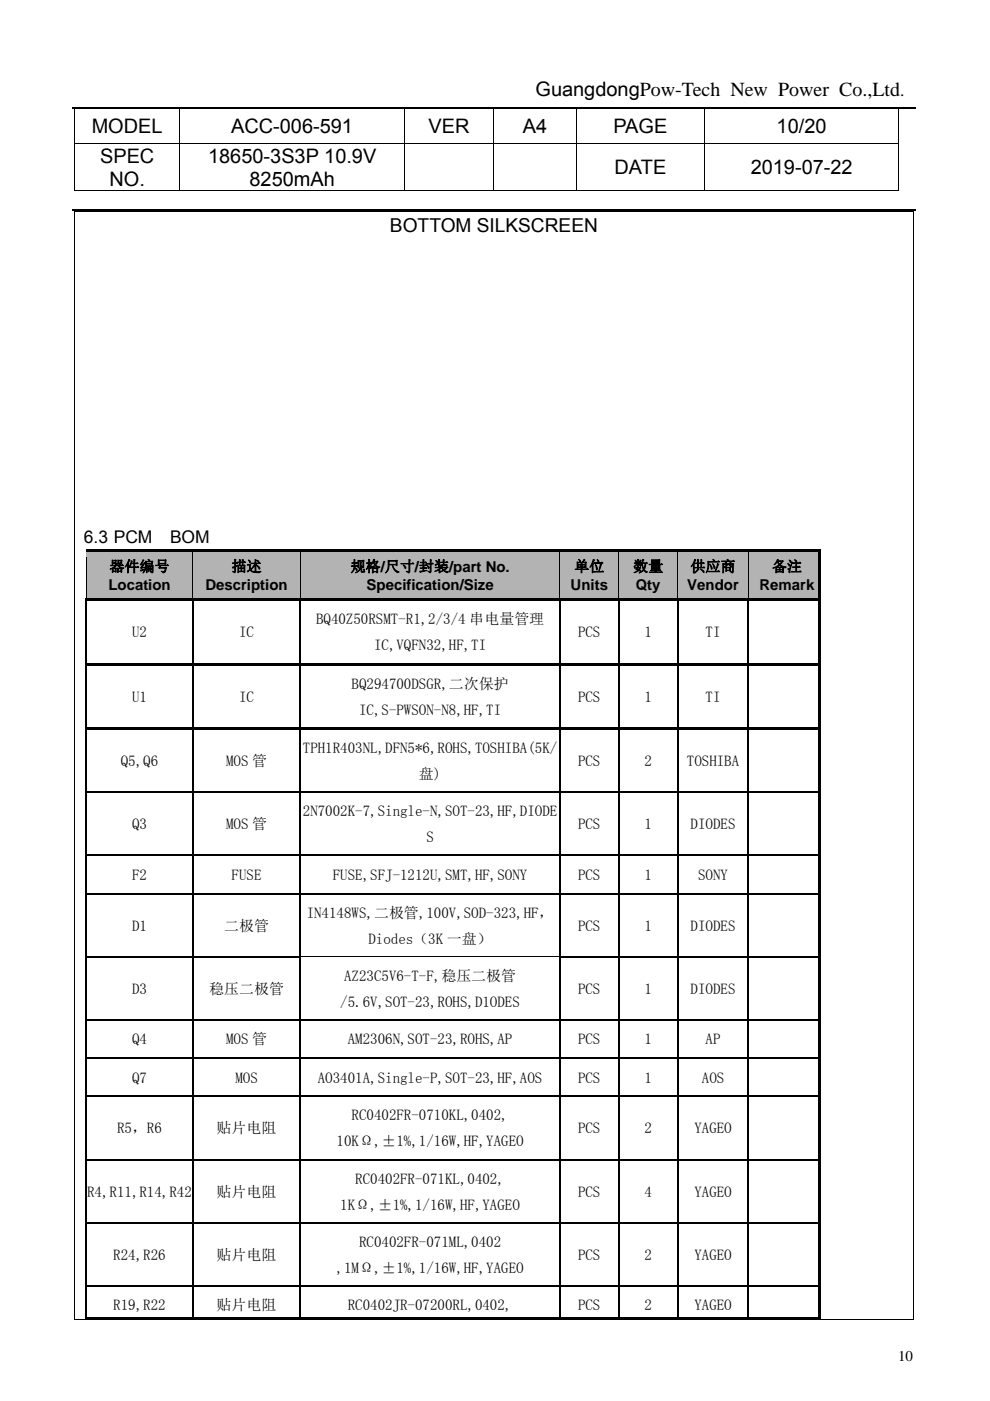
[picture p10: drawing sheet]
<svg xmlns="http://www.w3.org/2000/svg" width="210mm" height="297mm" viewBox="0 0 210 297" stroke-linecap="round" stroke-linejoin="round" font-family="sans-serif">
<defs><g id="words">
<g font-size="4.2">
<text x="113.6" y="20.4">GuangdongPow-Tech New Power Co.,Ltd</text>
<text x="19.5" y="28.3">MODEL</text>
<text x="49" y="28.3">ACC-006-591</text>
<text x="90.9" y="28.3">VER</text>
<text x="110.9" y="28.3">A4</text>
<text x="130.1" y="28.3">PAGE</text>
<text x="164.7" y="28.3">10/20</text>
<text x="21.2" y="34.5">SPEC</text>
<text x="44.1" y="34.5">18650-3S3P 10.9V</text>
<text x="23.2" y="39.3">NO.</text>
<text x="52.9" y="39.3">8250mAh</text>
<text x="130.3" y="36.9">DATE</text>
<text x="159.2" y="36.9">2019-07-22</text>
</g>
<text font-size="4.1" x="82.7" y="49.1">BOTTOM SILKSCREEN</text>
<g font-size="3.7">
<text x="190.9" y="20.4">.</text>
<text x="17.8" y="115.1">6.3 PCM</text>
<text x="36.1" y="115.1">BOM</text>
</g>
<g font-size="3.2">
<text x="23" y="125.1">Location</text>
<text x="23.2" y="121.2">器件编号</text>
<text x="43.6" y="125.1">Description</text>
<text x="49.1" y="121.2">描述</text>
<text x="74.4" y="121.2">规格/尺寸/封装/part No.</text>
<text x="77.7" y="125.1">Specification/Size</text>
<text x="121" y="125.1">Units</text>
<text x="121.8" y="121.2">单位</text>
<text x="134.3" y="121.2">数量</text>
<text x="134.8" y="125.1">Qty</text>
<text x="145.8" y="125.1">Vendor</text>
<text x="146.5" y="121.2">供应商</text>
<text x="161.1" y="125.1">Remark</text>
<text x="163.7" y="121.2">备注</text>
<text x="28" y="135.1">U2</text>
<text x="50.7" y="135.1">IC</text>
<text x="67" y="132.4">BQ40Z50RSMT-R1,2/3/4 串电量管理</text>
<text x="79.3" y="137.9">IC,VQFN32,HF,TI</text>
<text x="122.6" y="135.1">PCS</text>
<text x="136.7" y="135.1">1</text>
<text x="149.6" y="135.1">TI</text>
<text x="28" y="148.8">U1</text>
<text x="50.7" y="148.8">IC</text>
<text x="74.6" y="146">BQ294700DSGR,二次保护</text>
<text x="122.6" y="148.8">PCS</text>
<text x="136.7" y="148.8">1</text>
<text x="149.6" y="148.8">TI</text>
<text x="76.2" y="151.5">IC,S-PWSON-N8,HF,TI</text>
<text x="64.2" y="159.7">TPH1R403NL,DFN5*6,ROHS,TOSHIBA(5K/</text>
<text x="25.6" y="162.4">Q5,Q6</text>
<text x="47.9" y="162.4">MOS 管</text>
<text x="88.9" y="165.2">盘)</text>
<text x="122.6" y="162.4">PCS</text>
<text x="136.7" y="162.4">2</text>
<text x="145.7" y="162.4">TOSHIBA</text>
<text x="64.2" y="173.1">2N7002K-7,Single-N,SOT-23,HF,DIODE</text>
<text x="28" y="175.8">Q3</text>
<text x="47.9" y="175.8">MOS 管</text>
<text x="90.4" y="178.6">S</text>
<text x="122.6" y="175.8">PCS</text>
<text x="136.7" y="175.8">1</text>
<text x="146.5" y="175.8">DIODES</text>
<text x="28" y="186.6">F2</text>
<text x="49.1" y="186.6">FUSE</text>
<text x="70.6" y="186.6">FUSE,SFJ-1212U,SMT,HF,SONY</text>
<text x="122.6" y="186.6">PCS</text>
<text x="136.7" y="186.6">1</text>
<text x="148.1" y="186.6">SONY</text>
<text x="28" y="197.3">D1</text>
<text x="47.5" y="197.3">二极管</text>
<text x="65" y="194.5">IN4148WS,二极管,100V,SOD-323,HF，</text>
<text x="122.6" y="197.3">PCS</text>
<text x="136.7" y="197.3">1</text>
<text x="146.5" y="197.3">DIODES</text>
<text x="78.1" y="200">Diodes（3K 一盘）</text>
<text x="73" y="207.9">AZ23C5V6-T-F,稳压二极管</text>
<text x="28" y="210.7">D3</text>
<text x="44.4" y="210.7">稳压二极管</text>
<text x="72.2" y="213.4">/5.6V,SOT-23,ROHS,D1ODES</text>
<text x="122.6" y="210.7">PCS</text>
<text x="136.7" y="210.7">1</text>
<text x="146.5" y="210.7">DIODES</text>
<text x="28" y="221.4">Q4</text>
<text x="47.9" y="221.4">MOS 管</text>
<text x="73.8" y="221.4">AM2306N,SOT-23,ROHS,AP</text>
<text x="122.6" y="221.4">PCS</text>
<text x="136.7" y="221.4">1</text>
<text x="149.6" y="221.4">AP</text>
<text x="28" y="229.6">Q7</text>
<text x="49.9" y="229.6">MOS</text>
<text x="67.4" y="229.6">AO3401A,Single-P,SOT-23,HF,AOS</text>
<text x="122.6" y="229.6">PCS</text>
<text x="136.7" y="229.6">1</text>
<text x="148.9" y="229.6">AOS</text>
<text x="74.6" y="237.6">RC0402FR-0710KL,0402,</text>
<text x="24.8" y="240.3">R5，R6</text>
<text x="46" y="240.3">贴片电阻</text>
<text x="71.4" y="243.1">10KΩ,±1%,1/16W,HF,YAGEO</text>
<text x="122.6" y="240.3">PCS</text>
<text x="136.7" y="240.3">2</text>
<text x="147.3" y="240.3">YAGEO</text>
<text x="75.4" y="251">RC0402FR-071KL,0402,</text>
<text x="18.5" y="253.7">R4,R11,R14,R42</text>
<text x="46" y="253.7">贴片电阻</text>
<text x="72.2" y="256.5">1KΩ,±1%,1/16W,HF,YAGEO</text>
<text x="122.6" y="253.7">PCS</text>
<text x="136.7" y="253.7">4</text>
<text x="147.3" y="253.7">YAGEO</text>
<text x="24" y="267.1">R24,R26</text>
<text x="46" y="267.1">贴片电阻</text>
<text x="71.4" y="269.8">,1MΩ,±1%,1/16W,HF,YAGEO</text>
<text x="76.2" y="264.3">RC0402FR-071ML,0402</text>
<text x="122.6" y="267.1">PCS</text>
<text x="136.7" y="267.1">2</text>
<text x="147.3" y="267.1">YAGEO</text>
<text x="24" y="277.8">R19,R22</text>
<text x="46" y="277.8">贴片电阻</text>
<text x="73.8" y="277.8">RC0402JR-07200RL,0402,</text>
<text x="122.6" y="277.8">PCS</text>
<text x="136.7" y="277.8">2</text>
<text x="147.3" y="277.8">YAGEO</text>
<text x="190.5" y="288.5">10</text>
</g>
</g></defs>
<path d="M15.3 22.9h178.9M15.3 44.6h178.9" fill="none" stroke="#000" stroke-width=".25"/>
<path d="M15.8 23h.2v.2h-.2zM190.6 23h.2v.2h-.2zM190.6 40.3h.2v.2h-.2z" fill="#000"/>
<g fill="none" stroke="#000" stroke-width=".21">
<path d="M15.8 23.1h175M15.8 30.5h175M15.9 23.2v7.2M15.9 30.6v9.9M38.1 23.2v7.2M38.1 30.6v9.9M85.9 23.2v7.2M85.9 30.6v9.9M104.7 23.2v7.2M104.7 30.6v9.9M122.3 23.2v7.2M122.3 30.6v9.9"/>
<path d="M149.4 23.2v7.2M149.4 30.6v9.9M190.7 23.2v7.2M190.7 30.6v9.9M15.8 40.4h22.2M38.2 40.4h47.6M86 40.4h18.6M104.8 40.4h17.4M122.4 40.4h26.9M149.5 40.4h41.1"/>
</g>
<g fill="#b3b3b3">
<path d="M18.4 117h22.4v9.9h-22.4z"/>
<path d="M18.4 118.1h22.4v3.8h-22.4z"/>
<path d="M18.4 121.9h22.4v3.9h-22.4z"/>
<path d="M40.9 117h22.8v9.9h-22.8z"/>
<path d="M40.9 118.1h22.8v3.8h-22.8z"/>
<path d="M40.9 121.9h22.8v3.9h-22.8z"/>
<path d="M63.8 117h54.9v9.9h-54.9z"/>
<path d="M63.8 118.1h54.9v3.8h-54.9z"/>
<path d="M63.8 121.9h54.9v3.9h-54.9z"/>
<path d="M118.8 117h12.4v9.9h-12.4z"/>
<path d="M118.8 118.1h12.4v3.8h-12.4z"/>
<path d="M118.8 121.9h12.4v3.9h-12.4z"/>
<path d="M131.3 117h12.4v9.9h-12.4z"/>
<path d="M131.3 118.1h12.4v3.8h-12.4z"/>
<path d="M131.3 121.9h12.4v3.9h-12.4z"/>
<path d="M143.8 117h14.9v9.9h-14.9z"/>
<path d="M143.8 118.1h14.9v3.8h-14.9z"/>
<path d="M143.8 121.9h14.9v3.9h-14.9z"/>
<path d="M158.8 117h14.7v9.9h-14.7z"/>
<path d="M158.8 118.1h14.7v3.8h-14.7z"/>
<path d="M158.8 121.9h14.7v3.9h-14.7z"/>
</g>
<path d="M18.3 116.5l.1 1.6zM18.4 116.5h22.5v.5h-22.5z" fill="#000"/>
<g fill="#b3b3b3">
<path d="M18.4 117h22.5v1.1h-22.5z"/>
<path d="M40.9 117h.5v1.1h-.5z"/>
</g>
<path d="M40.9 117v1.1zM40.9 116.5h22.8v.5h-22.8z" fill="#000"/>
<g fill="#b3b3b3">
<path d="M41.4 117h22.3v1.1h-22.3z"/>
<path d="M63.8 117h.4v1.1h-.4z"/>
</g>
<path d="M63.7 117l.1 1.1zM63.7 116.5h55v.5h-55z" fill="#000"/>
<g fill="#b3b3b3">
<path d="M64.2 117h54.5v1.1h-54.5z"/>
<path d="M118.8 117h.4v1.1h-.4z"/>
</g>
<path d="M118.7 117l.1 1.1zM118.7 116.5h12.5v.5h-12.5z" fill="#000"/>
<g fill="#b3b3b3">
<path d="M119.2 117h12v1.1h-12z"/>
<path d="M131.3 117h.4v1.1h-.4z"/>
</g>
<path d="M131.2 117l.1 1.1zM131.2 116.5h12.5v.5h-12.5z" fill="#000"/>
<g fill="#b3b3b3">
<path d="M131.7 117h12v1.1h-12z"/>
<path d="M143.8 117h.4v1.1h-.4z"/>
</g>
<path d="M143.7 117l.1 1.1zM143.7 116.5h15v.5h-15z" fill="#000"/>
<g fill="#b3b3b3">
<path d="M144.2 117h14.5v1.1h-14.5z"/>
<path d="M158.8 117h.4v1.1h-.4z"/>
</g>
<path d="M158.7 117l.1 1.1zM158.7 116.5h14.8v.5h-14.8z" fill="#000"/>
<path d="M159.2 117h14.3v1.1h-14.3z" fill="#b3b3b3"/>
<path d="M173.5 116.5h.5v1.6h-.5zM173.5 116.5h.5v.5h-.5z" fill="#000"/>
<path d="M18.4 125.8h22.5v1.1h-22.5z" fill="#b3b3b3"/>
<path d="M18.3 118.1v8.8" fill="none" stroke="#000" stroke-width=".21"/>
<path d="M40.9 125.8h22.8v1.1h-22.8z" fill="#b3b3b3"/>
<path d="M40.9 118.1v8.8" fill="none" stroke="#000" stroke-width=".21"/>
<path d="M63.8 125.8h54.9v1.1h-54.9z" fill="#b3b3b3"/>
<path d="M63.7 118.1v8.8" fill="none" stroke="#000" stroke-width=".21"/>
<path d="M118.8 125.8h12.4v1.1h-12.4z" fill="#b3b3b3"/>
<path d="M118.7 118.1v8.8" fill="none" stroke="#000" stroke-width=".21"/>
<path d="M131.3 125.8h12.4v1.1h-12.4z" fill="#b3b3b3"/>
<path d="M131.2 118.1v8.8" fill="none" stroke="#000" stroke-width=".21"/>
<path d="M143.8 125.8h14.9v1.1h-14.9z" fill="#b3b3b3"/>
<path d="M143.7 118.1v8.8" fill="none" stroke="#000" stroke-width=".21"/>
<path d="M158.8 125.8h14.7v1.1h-14.7z" fill="#b3b3b3"/>
<path d="M158.8 118.1v8.8" fill="none" stroke="#000" stroke-width=".21"/>
<g fill="#000">
<path d="M18.2 126.9h.2v1.6h-.2zM18.4 126.9h22.4v.5h-22.4zM40.8 127.4h.2v1.1h-.2zM40.8 126.9h.5v.5h-.5zM41 126.9h22.6v.5h-22.6zM63.6 127.4h.3v1.1h-.3zM63.6 126.9h.5v.5h-.5zM63.9 126.9h54.7v.5h-54.7zM118.6 127.4h.3v1.1h-.3zM118.6 126.9h.5v.5h-.5zM118.9 126.9h12.2v.5h-12.2zM131.1 127.4h.3v1.1h-.3z"/>
<path d="M131.1 126.9h.5v.5h-.5zM131.4 126.9h12.2v.5h-12.2zM143.6 127.4h.3v1.1h-.3zM143.6 126.9h.5v.5h-.5zM143.9 126.9h14.7v.5h-14.7zM158.6 127.4h.3v1.1h-.3zM158.6 126.9h.6v.5h-.6zM158.9 126.9h14.6v.5h-14.6zM173.5 118.1h.5v8.8h-.5zM173.5 126.9h.5v1.6h-.5zM18.2 140.5h.2v1.6h-.2zM18.2 154.2h.2v1.6h-.2z"/>
<path d="M18.4 140.5h22.4v.6h-22.4zM18.4 154.2h22.4v.5h-22.4zM40.8 141.1h.2v1h-.2zM40.8 140.5h22.8v.6h-22.8zM40.8 154.7h.2v1.1h-.2zM40.8 154.2h22.8v.5h-22.8zM63.6 141.1h.3v1h-.3zM63.6 140.5h55v.6h-55zM63.6 154.7h.3v1.1h-.3zM63.6 154.2h55v.5h-55zM118.6 141.1h.3v1h-.3zM118.6 140.5h12.5v.6h-12.5z"/>
<path d="M118.6 154.7h.3v1.1h-.3zM118.6 154.2h12.5v.5h-12.5zM131.1 141.1h.3v1h-.3zM131.1 140.5h12.5v.6h-12.5zM131.1 154.7h.3v1.1h-.3zM131.1 154.2h12.5v.5h-12.5zM143.6 141.1h.3v1h-.3zM143.6 140.5h15v.6h-15zM143.6 154.7h.3v1.1h-.3zM143.6 154.2h15v.5h-15zM158.6 141.1h.3v1h-.3zM158.6 140.5h14.9v.6h-14.9z"/>
<path d="M158.6 154.7h.3v1.1h-.3zM158.6 154.2h14.9v.5h-14.9zM173.5 128.5h.5v12h-.5zM173.5 140.5h.5v1.6h-.5zM173.5 142.1h.5v12.1h-.5zM173.5 154.2h.5v1.6h-.5zM18.2 167.8h.2v1.4h-.2zM40.8 167.8h.2v1.4h-.2zM63.6 167.8h.3v1.4h-.3zM118.6 167.8h.3v1.4h-.3zM131.1 167.8h.3v1.4h-.3zM143.6 167.8h.3v1.4h-.3z"/>
<path d="M158.6 167.8h.3v1.4h-.3zM173.5 155.8h.5v12h-.5zM173.5 167.8h.5v1.4h-.5zM18.2 181.2h.2v1.4h-.2zM18.2 189.3h.2v1.4h-.2zM40.8 181.2h.2v1.4h-.2zM40.8 189.3h.2v1.4h-.2zM63.6 181.2h.3v1.4h-.3zM63.6 189.3h.3v1.4h-.3zM118.6 181.2h.3v1.4h-.3zM118.6 189.3h.3v1.4h-.3zM131.1 181.2h.3v1.4h-.3z"/>
<path d="M131.1 189.3h.3v1.4h-.3zM143.6 181.2h.3v1.4h-.3zM143.6 189.3h.3v1.4h-.3zM158.6 181.2h.3v1.4h-.3zM158.6 189.3h.3v1.4h-.3zM173.5 169.2h.5v12h-.5zM173.5 181.2h.5v1.4h-.5zM173.5 182.6h.5v6.7h-.5zM173.5 189.3h.5v1.4h-.5zM173.5 190.7h.5v12h-.5z"/>
</g>
<g fill="none" stroke="#000" stroke-width=".25">
<path d="M18.3 128.5v12M40.9 128.5v12M63.7 128.5v12M118.7 128.5v12M131.2 128.5v12M143.7 128.5v12M158.8 128.5v12M18.3 142.1v12.1M18.3 155.8v12M40.9 142.1v12.1M40.9 155.8v12M63.7 142.1v12.1"/>
<path d="M63.7 155.8v12M118.7 142.1v12.1M118.7 155.8v12M131.2 142.1v12.1M131.2 155.8v12M143.7 142.1v12.1M143.7 155.8v12M158.8 142.1v12.1M158.8 155.8v12M18.3 169.2v12M18.4 168h22.4M40.9 169.2v12"/>
<path d="M41 168h22.6M63.7 169.2v12M63.9 168h54.7M118.7 169.2v12M118.9 168h12.2M131.2 169.2v12M131.4 168h12.2M143.7 169.2v12M143.9 168h14.7M158.8 169.2v12M158.9 168h14.6M18.3 182.6v6.7"/>
<path d="M18.3 190.7v12M18.4 181.4h22.4M18.4 189.5h22.4M40.9 182.6v6.7M40.9 190.7v12M41 181.4h22.6M41 189.5h22.6M63.7 182.6v6.7M63.7 190.7v12M63.9 181.4h54.7M63.9 189.5h54.7M118.7 182.6v6.7"/>
<path d="M118.7 190.7v12M118.9 181.4h12.2M118.9 189.5h12.2M131.2 182.6v6.7M131.2 190.7v12M131.4 181.4h12.2M131.4 189.5h12.2M143.7 182.6v6.7M143.7 190.7v12M143.9 181.4h14.7M143.9 189.5h14.7M158.8 182.6v6.7"/>
<path d="M158.8 190.7v12M158.9 181.4h14.6M158.9 189.5h14.6"/>
</g>
<g fill="#fff">
<path d="M63.9 203h54.7v13.1h-54.7z"/>
<path d="M63.9 204h54.7v5.5h-54.7z"/>
<path d="M63.9 209.5h54.7v5.6h-54.7z"/>
</g>
<path d="M18.2 202.7h.2v1.3h-.2zM40.8 202.7h.2v1.3h-.2zM63.6 202.7h.3v1.3h-.3z" fill="#000"/>
<path d="M18.4 202.8h22.4M41 202.8h22.6M63.9 202.8h54.7" fill="none" stroke="#000" stroke-width=".25"/>
<path d="M63.9 203h54.7v1h-54.7z" fill="#fff"/>
<path d="M118.6 202.7h.3v1.3h-.3zM131.1 202.7h.3v1.3h-.3zM143.6 202.7h.3v1.3h-.3zM158.6 202.7h.3v1.3h-.3zM173.5 202.7h.5v1.3h-.5z" fill="#000"/>
<path d="M18.3 204v12.1M40.9 204v12.1M118.9 202.8h12.2M131.4 202.8h12.2M143.9 202.8h14.7M158.9 202.8h14.6" fill="none" stroke="#000" stroke-width=".25"/>
<path d="M63.9 215h54.7v1.1h-54.7z" fill="#fff"/>
<g fill="none" stroke="#000" stroke-width=".25">
<path d="M18.3 217.4v6.8M18.4 216.2h22.4M40.9 217.4v6.8M41 216.2h22.6M63.7 204v12.1M63.7 217.4v6.8M63.9 216.2h54.7M118.7 204v12.1M118.7 217.4v6.8M118.9 216.2h12.2M131.2 204v12.1M131.2 217.4v6.8"/>
<path d="M131.4 216.2h12.2M143.7 204v12.1M143.7 217.4v6.8M143.9 216.2h14.7M158.8 204v12.1M158.8 217.4v6.8M158.9 216.2h14.6M18.3 225.6v6.7M18.3 233.7v12M18.4 224.3h22.4M18.4 232.5h22.4M40.9 225.6v6.7"/>
<path d="M40.9 233.7v12M41 224.3h22.6M41 232.5h22.6M63.7 225.6v6.7M63.7 233.7v12M63.9 224.3h54.7M63.9 232.5h54.7M118.7 225.6v6.7M118.7 233.7v12M118.9 224.3h12.2M118.9 232.5h12.2M131.2 225.6v6.7"/>
<path d="M131.2 233.7v12M131.4 224.3h12.2M131.4 232.5h12.2M143.7 225.6v6.7M143.7 233.7v12M143.9 224.3h14.7M143.9 232.5h14.7M158.8 225.6v6.7M158.8 233.7v12M158.9 224.3h14.6M158.9 232.5h14.6M18.3 247.1v12"/>
<path d="M18.4 245.9h22.4M18.4 259.2h22.4M40.9 247.1v12M41 245.9h22.6M41 259.2h22.6M63.7 247.1v12M63.9 245.9h54.7M63.9 259.2h54.7M118.7 247.1v12M118.9 245.9h12.2M118.9 259.2h12.2M131.2 247.1v12"/>
<path d="M131.4 245.9h12.2M131.4 259.2h12.2M143.7 247.1v12M143.9 245.9h14.7M143.9 259.2h14.7M158.8 247.1v12M158.9 245.9h14.6M158.9 259.2h14.6M18.2 279.4h22.6M18.3 260.5v12M18.3 273.8v5.7M18.4 272.6h22.4"/>
<path d="M40.9 260.5v12M40.9 273.8v5.7M41 272.6h22.6M41 279.4h22.6M63.7 260.5v12M63.7 273.8v5.7M63.9 272.6h54.7M63.9 279.4h54.7M118.7 260.5v12M118.7 273.8v5.7M118.9 272.6h12.2M118.9 279.4h12.2"/>
<path d="M131.2 260.5v12M131.2 273.8v5.7M131.4 272.6h12.2M131.4 279.4h12.2M143.7 260.5v12M143.7 273.8v5.7M143.9 272.6h14.7M143.9 279.4h14.7M158.8 260.5v12M158.8 273.8v5.7M158.9 272.6h14.6M158.9 279.4h14.6"/>
</g>
<g fill="#000">
<path d="M15.8 44.7h.2v.2h-.2zM193.6 44.7h.2v.2h-.2zM18.2 216.1h.2v1.3h-.2zM40.8 216.1h.2v1.3h-.2zM63.6 216.1h.3v1.3h-.3zM118.6 216.1h.3v1.3h-.3zM131.1 216.1h.3v1.3h-.3zM143.6 216.1h.3v1.3h-.3zM158.6 216.1h.3v1.3h-.3zM173.5 204h.5v12.1h-.5zM173.5 216.1h.5v1.3h-.5zM18.2 224.2h.2v1.4h-.2z"/>
<path d="M18.2 232.3h.2v1.4h-.2zM40.8 224.2h.2v1.4h-.2zM40.8 232.3h.2v1.4h-.2zM63.6 224.2h.3v1.4h-.3zM63.6 232.3h.3v1.4h-.3zM118.6 224.2h.3v1.4h-.3zM118.6 232.3h.3v1.4h-.3zM131.1 224.2h.3v1.4h-.3zM131.1 232.3h.3v1.4h-.3zM143.6 224.2h.3v1.4h-.3zM143.6 232.3h.3v1.4h-.3zM158.6 224.2h.3v1.4h-.3z"/>
<path d="M158.6 232.3h.3v1.4h-.3zM173.5 217.4h.5v6.8h-.5zM173.5 224.2h.5v1.4h-.5zM173.5 225.6h.5v6.7h-.5zM173.5 232.3h.5v1.4h-.5zM18.2 245.7h.2v1.4h-.2zM40.8 245.7h.2v1.4h-.2zM63.6 245.7h.3v1.4h-.3zM118.6 245.7h.3v1.4h-.3zM131.1 245.7h.3v1.4h-.3zM143.6 245.7h.3v1.4h-.3zM158.6 245.7h.3v1.4h-.3z"/>
<path d="M173.5 233.7h.5v12h-.5zM173.5 245.7h.5v1.4h-.5zM173.5 247.1h.5v12h-.5zM18.2 259.1h.2v1.4h-.2zM18.2 272.5h.2v1.3h-.2zM40.8 259.1h.2v1.4h-.2zM40.8 272.5h.2v1.3h-.2zM63.6 259.1h.3v1.4h-.3zM63.6 272.5h.3v1.3h-.3zM118.6 259.1h.3v1.4h-.3zM118.6 272.5h.3v1.3h-.3zM131.1 259.1h.3v1.4h-.3z"/>
<path d="M131.1 272.5h.3v1.3h-.3zM143.6 259.1h.3v1.4h-.3zM143.6 272.5h.3v1.3h-.3zM158.6 259.1h.3v1.4h-.3zM158.6 272.5h.3v1.3h-.3zM173.5 259.1h.5v1.4h-.5zM173.5 260.5h.5v12h-.5zM173.5 272.5h.5v1.3h-.5zM173.5 273.8h.5v5.7h-.5zM193.6 279.6h.2v.1h-.2z"/>
</g>
<path d="M15.8 44.8h178M15.9 44.9v234.8M193.7 44.9v234.8M15.8 279.7h177.8" fill="none" stroke="#000" stroke-width=".21"/>
<use href="#words"/>
</svg>
